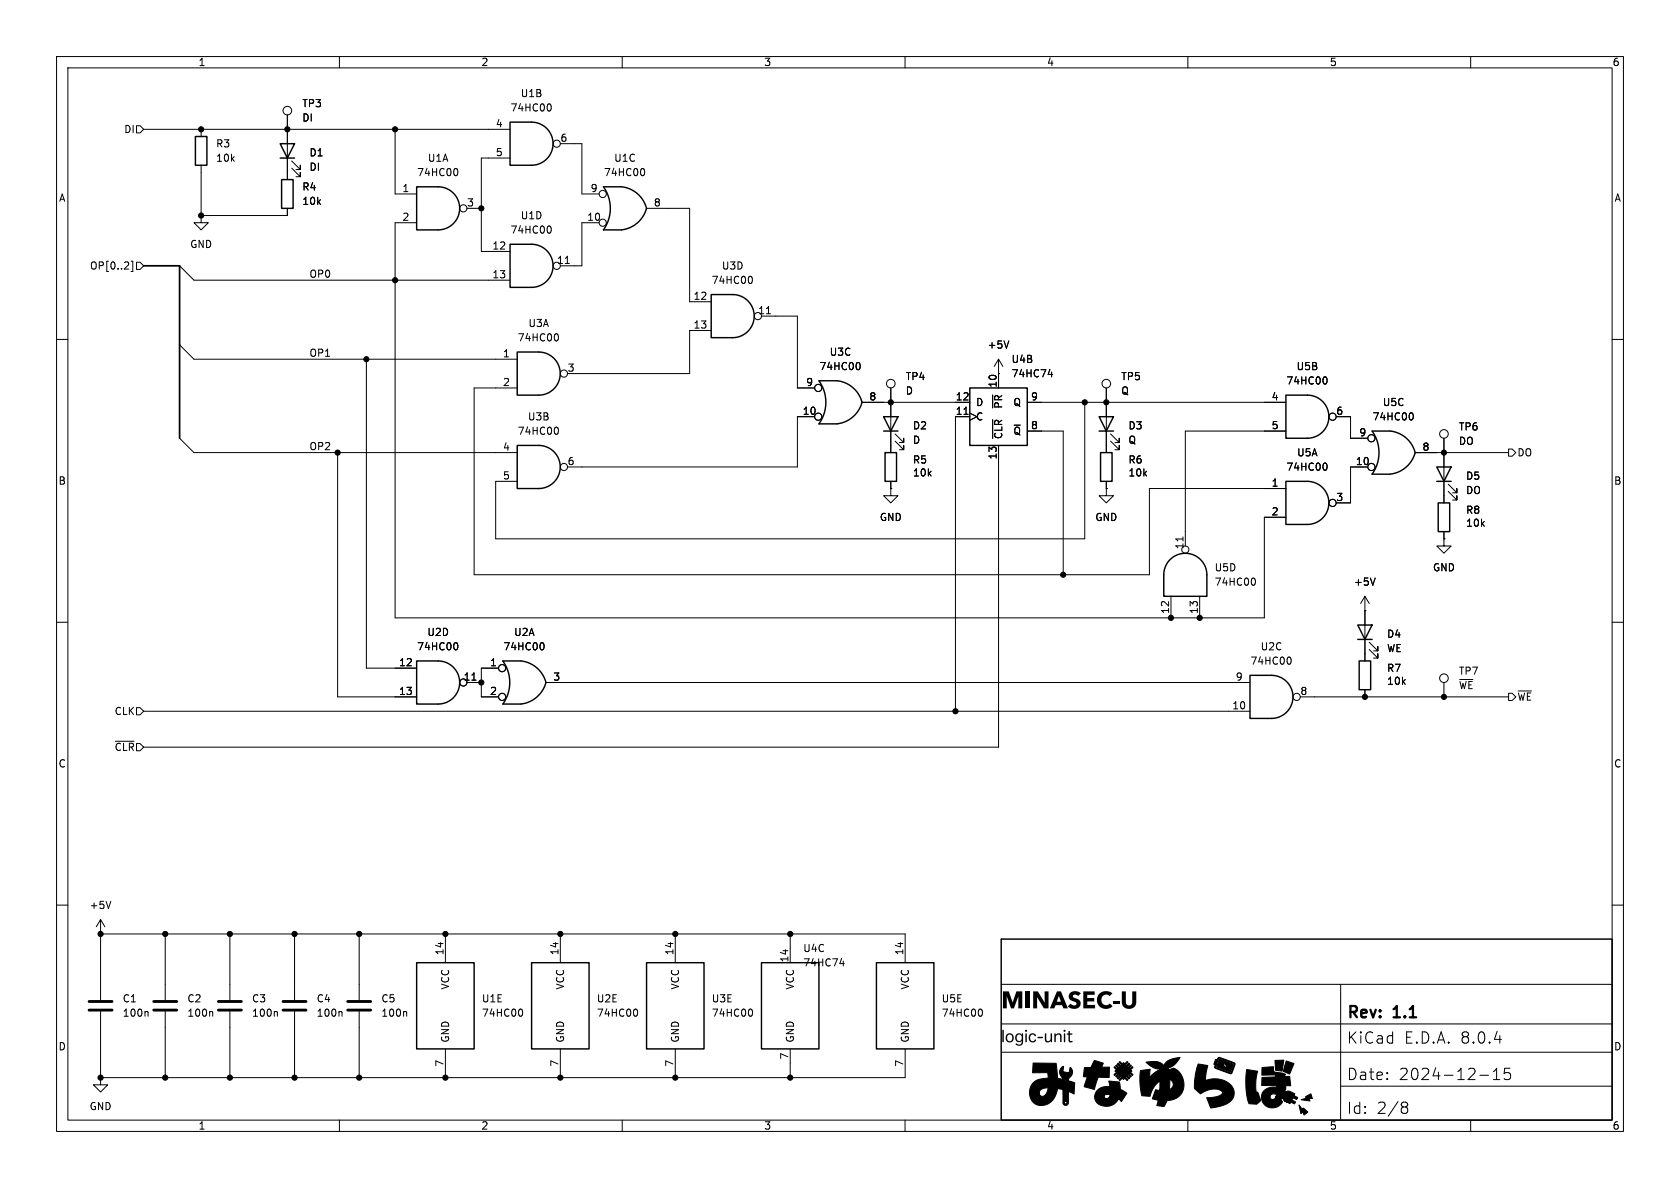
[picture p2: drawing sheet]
<svg xmlns="http://www.w3.org/2000/svg" width="297mm" height="210mm" viewBox="0 0 297 210" stroke-linecap="round" stroke-linejoin="round" font-family="sans-serif">
<defs><g id="words">
<g font-size="2.8">
<text x="177" y="184.8">logic-unit</text>
<text x="238" y="184.7">KiCad</text>
<text x="238" y="180.5">Rev:</text>
<text x="246.5" y="180.5">1.1</text>
<text x="248.2" y="184.7">E.D.A. 8.0.4</text>
<text x="238" y="191.2">Date:</text>
<text x="247.2" y="191.2">2024-12-15</text>
<text x="238" y="197.1">Id:</text>
<text x="243.3" y="197.1">2/8</text>
</g>
<g font-size="1.8">
<text x="35" y="11.9">1</text>
<text x="85" y="11.9">2</text>
<text x="135" y="11.9">3</text>
<text x="185" y="11.9">4</text>
<text x="235" y="11.9">5</text>
<text x="285" y="11.9">6</text>
<text x="92" y="17.4">U1B</text>
<text x="21.9" y="23.7">DI</text>
<text x="53.3" y="19.2">TP3</text>
<text x="53.3" y="21.7">DI</text>
<text x="87.6" y="22.6">4</text>
<text x="90.2" y="19.9">74HC00</text>
<text x="38.1" y="26.3">R3</text>
<text x="38.1" y="28.8">10k</text>
<text x="54.6" y="27.9">D1</text>
<text x="75.5" y="28.8">U1A</text>
<text x="87.6" y="27.7">5</text>
<text x="99" y="25.1">6</text>
<text x="108.5" y="28.8">U1C</text>
<text x="10.3" y="35.9">A</text>
<text x="53.3" y="33.9">R4</text>
<text x="54.6" y="30.4">DI</text>
<text x="71" y="34">1</text>
<text x="73.6" y="31.3">74HC00</text>
<text x="104.3" y="34">9</text>
<text x="106.7" y="31.3">74HC00</text>
<text x="285.3" y="35.9">A</text>
<text x="53.3" y="36.4">10k</text>
<text x="71" y="39.1">2</text>
<text x="82.5" y="36.6">3</text>
<text x="90.2" y="41.5">74HC00</text>
<text x="92" y="39">U1D</text>
<text x="103.7" y="39.1">10</text>
<text x="115.5" y="36.6">8</text>
<text x="15.8" y="47.9">OP[0..2]</text>
<text x="33.5" y="44">GND</text>
<text x="87" y="44.2">12</text>
<text x="98.4" y="46.7">11</text>
<text x="127.5" y="47.9">U3D</text>
<text x="54.6" y="49.2">OP0</text>
<text x="87" y="49.3">13</text>
<text x="122.5" y="53.1">12</text>
<text x="125.7" y="50.4">74HC00</text>
<text x="93.3" y="58">U3A</text>
<text x="122.5" y="58.2">13</text>
<text x="133.9" y="55.6">11</text>
<text x="54.6" y="63.2">OP1</text>
<text x="88.8" y="63.2">1</text>
<text x="91.4" y="60.6">74HC00</text>
<text x="100.3" y="65.8">3</text>
<text x="144.8" y="65.6">74HC00</text>
<text x="146.6" y="63.1">U3C</text>
<text x="174.5" y="61.8">+5V</text>
<text x="178.7" y="64.4">U4B</text>
<text x="229.1" y="65.6">U5B</text>
<text x="88.8" y="68.3">2</text>
<text x="142.4" y="68.3">9</text>
<text x="153.6" y="70.9">8</text>
<text x="160" y="67.4">TP4</text>
<text x="160" y="70">D</text>
<text x="168.9" y="70.9">12</text>
<text x="172.5" y="72">D</text>
<text x="176.3" y="68.6" transform="rotate(-90 176.3 68.6)">10</text>
<text x="178.7" y="66.9">74HC74</text>
<text x="179.1" y="72">Q</text>
<text x="182.2" y="70.9">9</text>
<text x="198.1" y="67.4">TP5</text>
<text x="198.1" y="70">Q</text>
<text x="224.7" y="70.9">4</text>
<text x="227.3" y="68.2">74HC00</text>
<text x="244.4" y="72">U5C</text>
<text x="91.4" y="77.1">74HC00</text>
<text x="93.2" y="74.5">U3B</text>
<text x="141.8" y="73.4">10</text>
<text x="161.3" y="76.1">D2</text>
<text x="168.9" y="73.4">11</text>
<text x="172.5" y="74.5">C</text>
<text x="177.4" y="77.7" transform="rotate(-90 177.4 77.7)">~{CLR}~{PR}</text>
<text x="179.1" y="77.1">~{Q}</text>
<text x="182.2" y="75.9">8</text>
<text x="199.4" y="76.1">D3</text>
<text x="224.7" y="75.9">5</text>
<text x="236.1" y="73.4">6</text>
<text x="240.2" y="77.2">9</text>
<text x="242.6" y="74.5">74HC00</text>
<text x="257.8" y="76.3">TP6</text>
<text x="54.6" y="79.7">OP2</text>
<text x="88.8" y="79.8">4</text>
<text x="100.3" y="82.3">6</text>
<text x="161.3" y="82.1">R5</text>
<text x="161.3" y="78.7">D</text>
<text x="176.3" y="81.3" transform="rotate(-90 176.3 81.3)">13</text>
<text x="199.4" y="78.7">Q</text>
<text x="199.4" y="82.1">R6</text>
<text x="227.3" y="83.4">74HC00</text>
<text x="229.2" y="80.9">U5A</text>
<text x="239.6" y="82.3">10</text>
<text x="251.4" y="79.8">8</text>
<text x="257.8" y="78.8">DO</text>
<text x="268.2" y="80.9">DO</text>
<text x="10.3" y="85.9">B</text>
<text x="88.8" y="84.8">5</text>
<text x="161.3" y="84.4">10k</text>
<text x="199.4" y="84.4">10k</text>
<text x="224.7" y="86.1">1</text>
<text x="236.1" y="88.6">3</text>
<text x="259.1" y="85">D5</text>
<text x="259.1" y="87.5">DO</text>
<text x="285.3" y="85.9">B</text>
<text x="155.4" y="92.3">GND</text>
<text x="193.5" y="92.3">GND</text>
<text x="224.7" y="91.2">2</text>
<text x="259.1" y="91">R8</text>
<text x="259.1" y="93.3">10k</text>
<text x="209.3" y="97.2" transform="rotate(-90 209.3 97.2)">11</text>
<text x="214.6" y="101.2">U5D</text>
<text x="253.2" y="101.2">GND</text>
<text x="214.6" y="103.7">74HC00</text>
<text x="239.3" y="103.7">+5V</text>
<text x="75.5" y="112.6">U2D</text>
<text x="90.8" y="112.6">U2A</text>
<text x="206.8" y="108.6" transform="rotate(-90 206.8 108.6)">12</text>
<text x="211.8" y="108.6" transform="rotate(-90 211.8 108.6)">13</text>
<text x="245.1" y="112.9">D4</text>
<text x="70.4" y="117.9">12</text>
<text x="73.6" y="115.2">74HC00</text>
<text x="86.5" y="117.9">1</text>
<text x="88.9" y="115.2">74HC00</text>
<text x="221" y="117.7">74HC00</text>
<text x="222.8" y="115.2">U2C</text>
<text x="245.1" y="119">R7</text>
<text x="245.1" y="115.5">WE</text>
<text x="257.8" y="119.5">TP7</text>
<text x="70.4" y="122.9">13</text>
<text x="81.9" y="120.4">11</text>
<text x="86.5" y="122.9">2</text>
<text x="97.7" y="120.4">3</text>
<text x="217.8" y="125.5">10</text>
<text x="218.4" y="120.4">9</text>
<text x="229.8" y="122.9">8</text>
<text x="245.1" y="121.3">10k</text>
<text x="257.8" y="122">~{WE}</text>
<text x="268.2" y="124.1">~{WE}</text>
<text x="20.2" y="126.6">CLK</text>
<text x="10.3" y="135.9">C</text>
<text x="20.2" y="132.9">~{CLR}</text>
<text x="285.3" y="135.9">C</text>
<text x="15.7" y="160.9">+5V</text>
<text x="78.5" y="169" transform="rotate(-90 78.5 169)">14</text>
<text x="98.8" y="169" transform="rotate(-90 98.8 169)">14</text>
<text x="119.1" y="169" transform="rotate(-90 119.1 169)">14</text>
<text x="139.4" y="170.2" transform="rotate(-90 139.4 170.2)">14</text>
<text x="141.9" y="168.5">U4C</text>
<text x="141.9" y="171">74HC74</text>
<text x="159.8" y="169" transform="rotate(-90 159.8 169)">14</text>
<text x="21.6" y="177.4">C1</text>
<text x="21.6" y="179.9">100n</text>
<text x="33" y="177.4">C2</text>
<text x="33" y="179.9">100n</text>
<text x="44.5" y="177.4">C3</text>
<text x="44.5" y="179.9">100n</text>
<text x="55.9" y="177.4">C4</text>
<text x="55.9" y="179.9">100n</text>
<text x="67.3" y="177.4">C5</text>
<text x="67.3" y="179.9">100n</text>
<text x="79.6" y="175" transform="rotate(-90 79.6 175)">VCC</text>
<text x="85.1" y="179.9">74HC00</text>
<text x="85.1" y="177.4">U1E</text>
<text x="99.9" y="175" transform="rotate(-90 99.9 175)">VCC</text>
<text x="105.4" y="179.9">74HC00</text>
<text x="105.4" y="177.4">U2E</text>
<text x="120.2" y="175" transform="rotate(-90 120.2 175)">VCC</text>
<text x="125.7" y="179.9">74HC00</text>
<text x="125.7" y="177.4">U3E</text>
<text x="140.6" y="175" transform="rotate(-90 140.6 175)">VCC</text>
<text x="160.9" y="175" transform="rotate(-90 160.9 175)">VCC</text>
<text x="166.4" y="179.9">74HC00</text>
<text x="166.4" y="177.4">U5E</text>
<text x="10.3" y="185.9">D</text>
<text x="79.6" y="184.4" transform="rotate(-90 79.6 184.4)">GND</text>
<text x="99.9" y="184.4" transform="rotate(-90 99.9 184.4)">GND</text>
<text x="120.2" y="184.4" transform="rotate(-90 120.2 184.4)">GND</text>
<text x="140.6" y="184.4" transform="rotate(-90 140.6 184.4)">GND</text>
<text x="160.9" y="184.4" transform="rotate(-90 160.9 184.4)">GND</text>
<text x="285.3" y="185.9">D</text>
<text x="78.5" y="188.7" transform="rotate(-90 78.5 188.7)">7</text>
<text x="98.8" y="188.7" transform="rotate(-90 98.8 188.7)">7</text>
<text x="119.1" y="188.7" transform="rotate(-90 119.1 188.7)">7</text>
<text x="139.4" y="187.4" transform="rotate(-90 139.4 187.4)">7</text>
<text x="159.8" y="188.7" transform="rotate(-90 159.8 188.7)">7</text>
<text x="15.7" y="196.4">GND</text>
<text x="35" y="199.9">1</text>
<text x="85" y="199.9">2</text>
<text x="135" y="199.9">3</text>
<text x="185" y="199.9">4</text>
<text x="235" y="199.9">5</text>
<text x="285" y="199.9">6</text>
</g>
</g></defs>
<g fill="none" stroke="#000" stroke-width=".18">
<path d="M10 10h277v190h-277zM12 12h273v186h-273zM60 10v2M97.1 18.4a.79 .79 0 0 1 0 1.2M110 10v2M160 10v2M210 10v2M260 10v2M24.1 22.2h.7l.6 .7-.6 .6h-.7zM25.4 22.9h64.8M35.6 38.1v1.3h1.2l-1.2 1.2-1.3-1.2h1.3M35.6 38.1h.1"/>
<path d="M35.6 22.9v1.2M35.6 29.2v8.9M50.8 20.3v11.5M50.8 36.8v1.3h-15.2M51.6 29.7l1.5 1.5v-.7v.7h-.8M51.6 28.4l1.5 1.6v-.8v.8h-.8M69.8 22.9v11.4h3.9M73.7 39.4h-3.9v69.8h153.7v-17.8h3.8M80.6 29.8a.79 .79 0 0 1 0 1.3M82.5 36.8h2.6M90.2 27.9h-5.1v16.6h5.1M97.1 39.9a.79 .79 0 0 1 0 1.3"/>
<path d="M99.1 25.4h3.8v8.9h3M105.9 39.4h-3v7.6h-3.8M113.7 29.8a.79 .79 0 0 1 0 1.3M114.3 36.8h7.6v16.5h3.8M10 60h2M23.2 46.2h.3v1.8h-.3M24.1 46.4h.7l.6 .6-.6 .6h-.7zM31.7 47l2.6 2.5h55.9M98.4 59a.79 .79 0 0 1 0 1.3M99.9 46.6h.8M125.7 58.4h-3.8v7.6h-21.6M132.7 48.8a.79 .79 0 0 1 0 1.3"/>
<path d="M134.6 55.9h6.4v12.7h3M135.5 55.5h.7M285 60h2M31.7 77.5l2.6 2.5h57.1M31.7 61l2.6 2.5h57.1M64.8 63.5v54.6h8.9M91.4 68.6h-7.6v33h119.4v-15.2h24.1M98.4 75.5a.79 .79 0 0 1 0 1.3M144 73.7h-3v8.9h-40.7M151.8 64.1a.79 .79 0 0 1 0 1.2M152.4 71.1h19M157.5 68.6v11.4"/>
<path d="M158.2 78l1.6 1.5v-.8v.8h-.8M158.2 76.7l1.6 1.5v-.7v.7h-.8M170.4 73.2h.7M171.4 73l1.3 .7-1.3 .6M171.4 73.7h-2.5v52M175.5 74.2v3.3M176.5 66h.1M176.5 63.5l-.7 1.3M176.5 63.5v5.1M176.5 78.7v53.4h-151.1M176.5 63.5l.8 1.3M178.3 60.3l-.4 1.2"/>
<path d="M181.6 71.1h45.7M181.6 76.2h6.4v25.4M185.3 66.2h.8M185.9 65.8v.8M191.8 71.1v24.2h-104.2v-10.2h3.8M195.6 68.6v11.4M196.3 78l1.6 1.5v-.8v.8h-.8M196.3 76.7l1.6 1.5v-.7v.7h-.8M227.3 76.2h-17.8v20.3M234.3 66.6a.79 .79 0 0 1 0 1.3M236.2 73.7h2.6v3.8h3M249.5 73a.79 .79 0 0 1 0 1.2"/>
<path d="M255.3 77.5v11.4M266.7 79.4h.6l.7 .6-.7 .6h-.6zM59.7 80v43.2h14M157.5 86.4v1.2h1.2l-1.2 1.3-1.3-1.3h1.3M157.5 86.4h.1M157.5 85.1v1.3M195.6 86.4v1.2h1.2l-1.2 1.3-1.3-1.3h1.3M195.6 86.4h.1M195.6 85.1v1.3M209.1 94.9v.7M234.3 81.9a.79 .79 0 0 1 0 1.2M241.8 82.6h-3v6.3h-2.6"/>
<path d="M250.2 80h16.5M255.3 95.3v1.2h1.2l-1.2 1.3-1.3-1.3h1.3M255.3 95.3h.1M255.3 94v1.3M256 86.9l1.6 1.5v-.8v.8h-.8M256 85.6l1.6 1.5v-.7v.7h-.8M10 110h2M80.6 113.6a.79 .79 0 0 1 0 1.3M88.1 118.1h-3v5.1h3M95.9 113.6a.79 .79 0 0 1 0 1.3M207 105.4v3.8M212.1 105.4v3.8"/>
<path d="M221.6 102.2a.79 .79 0 0 1 0 1.3M228 116.1a.79 .79 0 0 1 0 1.3M241.3 108h.1M241.3 105.4v11.4M241.3 105.4l-.8 1.3M241.3 105.4l.8 1.3M242.1 114.8l1.5 1.5v-.7v.7h-.8M242.1 113.5l1.5 1.6v-.8v.8h-.8M243.1 102.2l-.4 1.2M285 110h2M20.4 131h3.3M24.1 125.1h.7l.6 .6-.6 .7h-.7z"/>
<path d="M25.4 125.7h195.6M82.5 120.7h2.6M83.4 120.2h.8M96.5 120.7h124.5M229.9 123.2h36.8M241.3 121.9v1.3M255.3 120.7v2.5M258 120.1h2.4M266.7 122.6h.6l.7 .6-.7 .6h-.6zM268.4 122.1h2.3M10 160h2M19.6 159.3l-.4 1.3"/>
<path d="M285 160h2M17.8 165.1h.1M17.8 162.6l-.8 1.2M17.8 162.6v14.2M17.8 178.8v11.7M17.8 162.6l.7 1.2M17.8 165.1h142.2v5.1M26 178.8l.2 .2v.6M29.2 165.1v11.7M29.2 178.8v11.7M37.4 178.8l.2 .2v.6M40.6 165.1v11.7"/>
<path d="M40.6 178.8v11.7M48.9 178.8l.1 .2v.6M52.1 165.1v11.7M52.1 178.8v11.7M60.3 178.8l.2 .2v.6M63.5 165.1v11.7M63.5 178.8v11.7M71.7 178.8l.2 .2v.6M78.7 165.1v5.1M92.1 178.4a.79 .79 0 0 1 0 1.2M99.1 165.1v5.1M112.4 178.4a.79 .79 0 0 1 0 1.2"/>
<path d="M119.4 165.1v5.1M132.7 178.4a.79 .79 0 0 1 0 1.2M139.7 165.1v5.1M148.5 170.3h.8M149.1 169.9v.9M173.4 178.4a.79 .79 0 0 1 0 1.2M177 166h108v32h-108zM177 174h108M237 174v24M17.8 190.5v1.3h1.2l-1.2 1.2-1.3-1.2h1.3M17.8 190.5h.1M60 198v2"/>
<path d="M78.7 185.4v5.1M99.1 185.4v5.1M110 198v2M119.4 185.4v5.1M139.7 185.4v5.1M160 198v2M160 185.4v5.1h-142.2M177 186h108M177 181h108M210 198v2M237 192h48M247.9 195.6l.2 .1"/>
<path d="M247.9 194.9l.2-.1 .6 .1a.41 .41 0 0 1 .2 .5 .41 .41 0 0 1-.4 .3M248.1 195.7h.4M248.1 195.7l-.2 .1M248.5 195.7l.4 .4-.1 .5-.3 .2-.6-.1M260 198v2M261.6 190.1h1.5M264 190.8h1.2M264 189.4l.6-.6v2M264.2 183.7h1.2M267 188.8h-1l-.1 1 .3-.2 .7 .1 .2 .3-.1 .7-.3 .1h-.5l-.3-.1"/>
<circle cx="50.8" cy="19.6" r=".76"/>
<circle cx="81.9" cy="36.8" r=".63"/>
<circle cx="98.4" cy="25.4" r=".63"/>
<circle cx="106.6" cy="34.3" r=".63"/>
<circle cx="106.6" cy="39.4" r=".63"/>
<circle cx="98.4" cy="47" r=".63"/>
<circle cx="134" cy="55.9" r=".63"/>
<circle cx="99.7" cy="66" r=".63"/>
<circle cx="144.7" cy="73.7" r=".63"/>
<circle cx="144.7" cy="68.6" r=".63"/>
<circle cx="157.5" cy="67.8" r=".76"/>
<circle cx="195.6" cy="67.8" r=".76"/>
<circle cx="235.6" cy="73.7" r=".63"/>
<circle cx="242.4" cy="77.5" r=".63"/>
<circle cx="255.3" cy="76.7" r=".76"/>
<circle cx="99.7" cy="82.5" r=".63"/>
<circle cx="209.5" cy="97.2" r=".63"/>
<circle cx="235.6" cy="88.9" r=".63"/>
<circle cx="242.4" cy="82.5" r=".63"/>
<circle cx="88.8" cy="118.1" r=".63"/>
<circle cx="255.3" cy="119.9" r=".76"/>
<circle cx="81.9" cy="120.6" r=".63"/>
<circle cx="88.8" cy="123.2" r=".63"/>
<circle cx="229.2" cy="123.2" r=".63"/>
</g>
<path d="M177.3 175.3h1l.7 1.9 .7-1.9h1v3h-.7v-2.2l-.8 2.2h-.5l-.7-2.2v2.2h-.7zM181.3 175.3h.7v3h-.7zM182.7 175.3h.8l1.2 1.9v-1.9h.7v3h-.8l-1.3-2 .1 2h-.7zM186.9 175.3h.7l1.2 3h-.8l-.2-.6h-1.2l-.2 .6h-.8l.5-1.2h1.5l-.4-1-.4 1h-.7zM189.2 175.5l.8-.3 .8 .2 .3 .2-.5 .5a.49 .49 0 0 0-.5-.3 .49 .49 0 0 0-.4 .4 2.03 2.03 0 0 1 1.3 1.1 1.26 1.26 0 0 1-.9 1.1 1.26 1.26 0 0 1-1.3-.5l.5-.5 .2 .2a.4 .4 0 0 0 .6 .1 .4 .4 0 0 0 .1-.5l-.2-.1a.97 .97 0 0 1-.9-.5 .97 .97 0 0 1 0-1zM191.5 175.3h2v.6h-1.3v.5h1.3v.6h-1.3v.6h1.4v.7h-2.1zM194.4 175.6a1.76 1.76 0 0 1 2.3 0l-.5 .5a.88 .88 0 0 0-1.3 0 .88 .88 0 0 0 .1 1.3 .88 .88 0 0 0 1.2 0l.5 .5a1.6 1.6 0 0 1-2.3 0 1.6 1.6 0 0 1 0-2.3zM196.8 176.9h1.1v.5h-1.1zM198.3 175.3h.7v1.8a.57 .57 0 0 0 .6 .6 .57 .57 0 0 0 .6-.6v-1.8h.7v1.8a1.28 1.28 0 0 1-1.3 1.2 1.28 1.28 0 0 1-1.3-1.2zM188.9 182.3h.2v.4l.5 .1-.5 .1v.9l.1 .2 .4 .1a.38 .38 0 0 1-.4 .2 .38 .38 0 0 1-.3-.4v-1l-.3-.1 .3-.1z" fill="#000"/>
<g fill="#000" stroke="#000" stroke-width=".18">
<path d="M182.6 187.9l4.1 .1 .3 2.6 .9 .2-.1-.2a1.17 1.17 0 0 1 .2-2.1l-.1 .9 .6 .1h.5l.2-.8a1.1 1.1 0 0 1-.2 1.9l-.1 .5 .6 .1a.43 .43 0 0 1 .5 .2 .43 .43 0 0 1 0 .5l-.1 1.5-1-.4v2a.48 .48 0 0 1-.5 .4 .48 .48 0 0 1-.5-.5l.3 .1a.22 .22 0 0 0 .4 .1 .22 .22 0 0 0-.1-.4 .22 .22 0 0 0-.3 .2h-.3v-2.3l-.9-.2-.1 .2a2.93 2.93 0 0 1-3.3 2.8 2.11 2.11 0 0 1-1.6-2.2h1.7v.1a.69 .69 0 0 0 .8 .5 .69 .69 0 0 0 .6-.7l.2-.7a1.35 1.35 0 0 0-1.6 .7v.1h-1.7a2.48 2.48 0 0 1 2.7-2.6h.6l-.1-1h-2.7zM191.7 188.7h.4a.74 .74 0 0 0 1.1-.7l.1-.2a.36 .36 0 0 1 .2-.4 .36 .36 0 0 1 .4 .2l.8 .2a.26 .26 0 0 1 .4 .1 .26 .26 0 0 1-.2 .4l-.1 .4 1.3-.1v1.9l-2-.1-.6 2.2-1.8-.5 .5-1.7h-.3a.25 .25 0 0 1-.4 0 .25 .25 0 0 1 .1-.4zM194.1 192.6a3.1 3.1 0 0 1 2.1-.5l-.1-.5a.25 .25 0 0 1-.1-.3 .25 .25 0 0 1 .1-.2l1.4 .1a.38 .38 0 0 1 .5 .1 .38 .38 0 0 1 0 .5v.3a.39 .39 0 0 0 .2 .5l1 .6-1 1.5-.4-.5a2.36 2.36 0 0 1-4.2 .2l-.1-.6h1.7a.53 .53 0 0 0 .6 .3 .53 .53 0 0 0 .4-.6h-.2a.73 .73 0 0 0-.8 .3h-1.7l.2-.6zM197.1 188.5l.3 .4-.1 .1-.4-.3zM197.1 189.8l.2-.2 .1 .2-.3 .3-.2-.1zM197.3 188.3l.1-.1 .3 .4-.1 .1-.4-.3zM197.6 189.9l.1 .2-.3 .3-.2-.1zM197.6 188l.1-.1 .3 .4-.1 .1-.4-.3zM197.5 190.6l.4-.4 .1 .2-.3 .3zM197.8 187.8l.2-.2 .3 .4-.1 .1zM198 190.7l.2-.2 .1 .2-.3 .3-.2-.1zM198.9 190.7l.2-.2 .3 .4-.1 .1z"/>
<path d="M199.3 187.6l.1 .2-.3 .3-.2-.1zM198.6 187.8l1.5 1.5-1.5 1.5-1.5-1.5 2.5 .1 .1-.1h-2.6zM199.3 190.3l.1-.1 .3 .4-.1 .1-.4-.3zM199.4 188.1l.2-.2 .1 .2-.3 .3-.2-.1zM199.5 190.1l.2-.2 .3 .4-.1 .1zM199.5 188.6l.4-.4 .1 .2-.3 .3zM199.9 189.7l.1-.1 .3 .4-.1 .1-.4-.3zM200.2 188.5l.1 .2-.3 .3-.2-.1zM202.6 187.8l.4-.1a2.54 2.54 0 0 1 2.7 .7h.1a2.37 2.37 0 0 1 2.3-1.4l.5-.1-.1 .2a3.2 3.2 0 0 1-2 1.7l.1 .3 .3-.1a1.17 1.17 0 0 1 1.6 .6 2.94 2.94 0 0 1 .6 3.2 2.94 2.94 0 0 1-2.8 1.8l-.3 .6a.43 .43 0 0 1-.2 .4 .43 .43 0 0 1-.5 0l-.8-.2 .3-.9-1.1-.3 .6-1.6 .7 .2v-.2h1.7a.95 .95 0 0 0 .7-.9 .95 .95 0 0 0-.6-.9l-.1 1.8h-1.7v-1.5l-.2 .2a5.2 5.2 0 0 0-1.6 2.5l-1.4-.1a9.4 9.4 0 0 1-.1-4.5l1.6-.2v1.5l.6-.7a1.35 1.35 0 0 1 1-.5l.1-.3a4 4 0 0 1-2.4-1.2zM211.8 188.1l1.7 .3-.4 2.6a4.1 4.1 0 0 1 4.9 1.4 2.18 2.18 0 0 1-1.7 3l-1.9 .4a.28 .28 0 0 1-.4 0 .28 .28 0 0 1-.1-.3l-.6-1.4 .4-.1a3 3 0 0 0 2.4-.8 1.35 1.35 0 0 0-1.6-.7 5.5 5.5 0 0 0-2.3 .9l-1-1.1 .1-2.1zM214.9 187.3a.17 .17 0 0 0 .3 .1 .17 .17 0 0 0 .1-.2 .4 .4 0 0 1 .3-.3 .4 .4 0 0 1 .4 .2l2.3 .8 .1 .3-.3 .7a.95 .95 0 0 1-.6 .9l-1.8-.6a1.06 1.06 0 0 1-.9-.6l2.5 1a.3 .3 0 0 0 .4 0 .3 .3 0 0 0 .1-.3l.4-1.3-2.3-.8a.32 .32 0 0 0-.4-.1 .32 .32 0 0 0-.2 .4l-.4 1.1h-.1a.25 .25 0 0 0 .1-.3 .25 .25 0 0 0-.3-.2zM215.6 187.3l2.2 .7a.22 .22 0 0 1 .2 .2 .22 .22 0 0 1-.1 .3l-.2 .6a.3 .3 0 0 1-.2 .4 .3 .3 0 0 1-.4-.1l-2-.8 .1-.3h.9a.3 .3 0 0 1 .4 .2 .3 .3 0 0 1-.1 .4l.6-.5a.29 .29 0 0 1-.4-.2 .29 .29 0 0 1 .1-.3l-.6 .4h-.9z"/>
<path d="M220.4 189.1l1.9 .3-.3 1.8 .1 1.7a.17 .17 0 0 0 0 .2 .17 .17 0 0 0 .2-.1l.3 .8a.82 .82 0 0 1 .2 .9l-.6 .5h-.6a.73 .73 0 0 1-1-.8l-.4-2.6zM223.1 188.7l1.6-.1a.29 .29 0 0 1 .4 0 .29 .29 0 0 1 0 .4 .62 .62 0 0 0 .9 .6l.7 .1 .6 .2-.2 .1a.29 .29 0 0 0 .1 .3 .29 .29 0 0 0 .4 0h.4l.2 1.6h-.9v.3a.42 .42 0 0 1-.2 .6l.3 .2 .5-.1 .8 .4a.22 .22 0 0 1 .2 .1 .22 .22 0 0 1-.1 .3h.1a.41 .41 0 0 1 .5 .4 .24 .24 0 0 1-.2 .3 .24 .24 0 0 1-.3-.2 .28 .28 0 0 0-.4-.1 .28 .28 0 0 0-.1 .4l.6 .3-.1 .3-.5-.2a.19 .19 0 0 0-.3 0 .19 .19 0 0 0 0 .2l-.7-.3h.8h-.8h.8h-.8h.8l-.9-.1h.9h-.9h.9h-.9h1h-1.1h1.1h-1.1h1.1h-1.1h1.1l-1.2-.1h1.2h-1.2h1.2h-1.2h1.2l-1.3-.1h1.3h-1.3l-.5-.5h2.1h-2.1h2.1h-2.1v.4l.2 .4a1.96 1.96 0 0 1-2.2 1 1.96 1.96 0 0 1-1.5-1.9l1.5 .1a.52 .52 0 0 0 .5 .4 .52 .52 0 0 0 .5-.4h3.1h-3.1h3.1h-3.1h3.1h-3.1h3.1h-3l3-.1h-3h3h-3l3.1-.1-3.1 .1v-.1h3.1h-3.1h3.1h-3.1h3.1l-3.1-.1h3.1h-3.1h3.1h-3.1h3.1h-3.1l.1-.2a.73 .73 0 0 0-1.2 .4h-1.5v-.1a2.17 2.17 0 0 1 2.7-1.6 .21 .21 0 0 0 0-.3 .21 .21 0 0 0-.3 0h-2.3v-1.4l2.2-.1a.21 .21 0 0 0 .2-.1 .21 .21 0 0 0-.1-.3l-2.3 .1zM225.4 187.5l1.6-.1-.3 1.6a.27 .27 0 0 1-.1 .4 .27 .27 0 0 1-.3-.1 .63 .63 0 0 1-.8-.2zM227.4 187.5l1.4 .5-.8 1.9-.8-.3a.33 .33 0 0 1-.3-.2 .33 .33 0 0 1 .1-.5zM229.7 195.3l.5 .7 .2-.1 .8 .7-.7 .5-.2-.5-.3 .3zM230 194.4l.5-.1a.25 .25 0 0 0 .3-.1 .25 .25 0 0 0 0-.3l.9-.5 .3 .8h-.6l.2 .4z"/>
<circle cx="35.6" cy="22.9" r=".46"/>
<circle cx="35.6" cy="38.1" r=".46"/>
<circle cx="50.8" cy="22.9" r=".46"/>
<circle cx="69.8" cy="22.9" r=".46"/>
<circle cx="85.1" cy="36.8" r=".46"/>
<circle cx="69.8" cy="49.5" r=".46"/>
<circle cx="64.8" cy="63.5" r=".46"/>
<circle cx="157.5" cy="71.1" r=".46"/>
<circle cx="191.8" cy="71.1" r=".46"/>
<circle cx="195.6" cy="71.1" r=".46"/>
<circle cx="59.7" cy="80" r=".46"/>
<circle cx="255.3" cy="80" r=".46"/>
<circle cx="188" cy="101.6" r=".46"/>
<circle cx="207" cy="109.2" r=".46"/>
<circle cx="212.1" cy="109.2" r=".46"/>
<circle cx="85.1" cy="120.7" r=".46"/>
<circle cx="168.9" cy="125.7" r=".46"/>
<circle cx="241.3" cy="123.2" r=".46"/>
<circle cx="255.3" cy="123.2" r=".46"/>
<circle cx="17.8" cy="165.1" r=".46"/>
<circle cx="29.2" cy="165.1" r=".46"/>
<circle cx="40.6" cy="165.1" r=".46"/>
<circle cx="52.1" cy="165.1" r=".46"/>
<circle cx="63.5" cy="165.1" r=".46"/>
<circle cx="78.7" cy="165.1" r=".46"/>
<circle cx="99.1" cy="165.1" r=".46"/>
<circle cx="119.4" cy="165.1" r=".46"/>
<circle cx="139.7" cy="165.1" r=".46"/>
<circle cx="17.8" cy="190.5" r=".46"/>
<circle cx="29.2" cy="190.5" r=".46"/>
<circle cx="40.6" cy="190.5" r=".46"/>
<circle cx="52.1" cy="190.5" r=".46"/>
<circle cx="63.5" cy="190.5" r=".46"/>
<circle cx="78.7" cy="190.5" r=".46"/>
<circle cx="99.1" cy="190.5" r=".46"/>
<circle cx="119.4" cy="190.5" r=".46"/>
<circle cx="139.7" cy="190.5" r=".46"/>
</g>
<g fill="none" stroke="#000" stroke-width=".25">
<path d="M34.5 24.1h2.1v5.1h-2.1zM49.5 25.4h2.6l-1.3 2.5zM49.5 27.9h2.6M49.8 31.8h2v5h-2zM73.7 33h3.8a3.8 3.8 0 0 1 3.8 3.8 3.8 3.8 0 0 1-3.8 3.8h-3.8zM90.2 21.6h3.8a3.8 3.8 0 0 1 3.8 3.8 3.8 3.8 0 0 1-3.8 3.8h-3.8zM106.7 33h3.2a5.1 5.1 0 0 1 4.4 3.8 5.2 5.2 0 0 1-4.4 3.8h-3.2a6.6 6.6 0 0 0 0-7.6zM90.2 43.2h3.8a3.8 3.8 0 0 1 3.8 3.8 3.8 3.8 0 0 1-3.8 3.8h-3.8zM125.7 52.1h3.8a3.8 3.8 0 0 1 3.8 3.8 3.8 3.8 0 0 1-3.8 3.8h-3.8zM91.4 62.2h3.8a3.8 3.8 0 0 1 3.8 3.8 3.8 3.8 0 0 1-3.8 3.9h-3.8zM91.4 78.7h3.8a3.8 3.8 0 0 1 3.8 3.9 3.8 3.8 0 0 1-3.8 3.8h-3.8zM144.8 67.3h3.2a5.1 5.1 0 0 1 4.4 3.8 5.2 5.2 0 0 1-4.4 3.8h-3.2a6.6 6.6 0 0 0 0-7.6z"/>
<path d="M156.2 73.7h2.5l-1.2 2.5zM156.2 76.2h2.5M171.4 68.6h10.2v10.1h-10.2zM194.3 73.7h2.5l-1.2 2.5zM194.3 76.2h2.5M227.3 69.9h3.8a3.8 3.8 0 0 1 3.8 3.8 3.8 3.8 0 0 1-3.8 3.8h-3.8zM245.7 76.2h-3.1a6.6 6.6 0 0 1 0 7.6h3.1M245.8 76.2a5.1 5.1 0 0 1 4.4 3.8 5.2 5.2 0 0 1-4.4 3.8M156.5 80h2v5.1h-2zM194.6 80h2v5.1h-2zM206.8 98.9a3.8 3.8 0 0 1 4.2-.8 3.8 3.8 0 0 1 2.4 3.5v3.8h-7.7v-3.8a3.8 3.8 0 0 1 1.1-2.7zM227.3 85.1h3.8a3.8 3.8 0 0 1 3.8 3.8 3.8 3.8 0 0 1-3.8 3.8h-3.8z"/>
<path d="M254 82.6h2.5l-1.2 2.5zM254 85.1h2.5M254.3 88.9h2v5.1h-2zM73.7 116.8h3.8a3.8 3.8 0 0 1 3.8 3.9 3.8 3.8 0 0 1-3.8 3.8h-3.8zM92.1 116.8h-3.2a6.6 6.6 0 0 1 0 7.7h3.2M92.1 116.8a5.1 5.1 0 0 1 4.4 3.8 5.2 5.2 0 0 1-4.4 3.9M221 119.4h3.8a3.8 3.8 0 0 1 3.8 3.8 3.8 3.8 0 0 1-3.8 3.8h-3.8zM240 110.5h2.6l-1.3 2.5zM240 113h2.6M240.3 116.8h2v5.1h-2zM73.7 170.2h10.1v15.2h-10.1zM94 170.2h10.1v15.2h-10.1z"/>
<path d="M114.3 170.2h10.2v15.2h-10.2zM134.6 170.2h10.2v15.2h-10.2zM154.9 170.2h10.2v15.2h-10.2z"/>
</g>
<path d="M15.7 178.6h4.1M15.7 177h4.1M27.2 178.6h4M27.2 177h4M38.6 178.6h4.1M38.6 177h4.1M50 178.6h4.1M50 177h4.1M61.5 178.6h4M61.5 177h4" fill="none" stroke="#000" stroke-width=".51"/>
<path d="M25.4 47h6.3v30.5" fill="none" stroke="#000" stroke-width=".3"/>
<use href="#words"/>
</svg>
